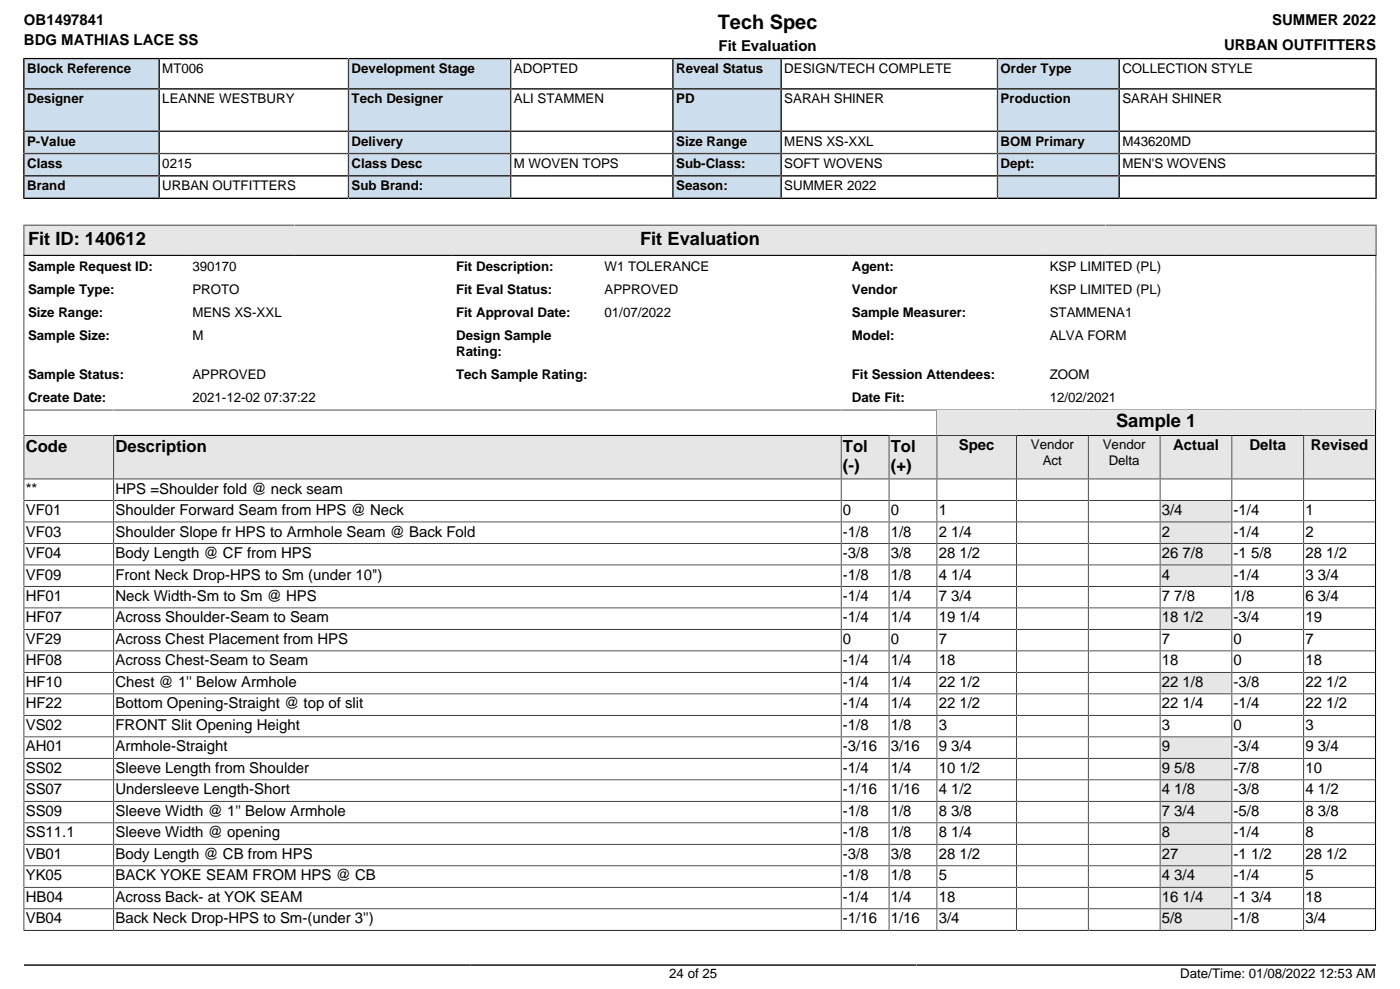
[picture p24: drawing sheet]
<svg xmlns="http://www.w3.org/2000/svg" width="297mm" height="210mm" viewBox="0 0 297 210" stroke-linecap="round" stroke-linejoin="round" font-family="sans-serif">
<defs><g id="words">
<text font-size="4.2" x="152.4" y="6.2">Tech Spec</text>
<g font-size="3.9">
<text x="6" y="51.9">Fit ID: 140612</text>
<text x="135.9" y="51.9">Fit Evaluation</text>
<text x="236.9" y="90.7">Sample 1</text>
</g>
<g font-size="3.5">
<text x="5.5" y="95.8">Code</text>
<text x="24.5" y="95.8">Description</text>
<text x="178.9" y="95.8">Tol</text>
<text x="189.1" y="95.8">Tol</text>
<text x="178.9" y="100">(-)</text>
<text x="189.1" y="100">(+)</text>
</g>
<g font-size="3.2">
<text x="5.1" y="5.3">OB1497841</text>
<text x="270" y="5.3">SUMMER 2022</text>
<text x="5.1" y="9.6">BDG MATHIAS LACE SS</text>
<text x="152.5" y="10.8">Fit Evaluation</text>
<text x="259.8" y="10.6">URBAN OUTFITTERS</text>
<text x="203.5" y="95.5">Spec</text>
<text x="249" y="95.5">Actual</text>
<text x="265.2" y="95.5">Delta</text>
<text x="278.3" y="95.5">Revised</text>
<text x="5.5" y="104.7">**</text>
<text x="24.5" y="104.7">HPS =Shoulder fold @ neck seam</text>
<text x="5.5" y="109.3">VF01</text>
<text x="5.5" y="113.8">VF03</text>
<text x="24.5" y="109.3">Shoulder Forward Seam from HPS @ Neck</text>
<text x="24.5" y="113.8">Shoulder Slope fr HPS to Armhole Seam @ Back Fold</text>
<text x="178.9" y="109.3">0</text>
<text x="178.9" y="113.8">-1/8</text>
<text x="189.1" y="109.3">0</text>
<text x="189.1" y="113.8">1/8</text>
<text x="199.3" y="109.3">1</text>
<text x="199.3" y="113.8">2 1/4</text>
<text x="246.6" y="109.3">3/4</text>
<text x="246.6" y="113.8">2</text>
<text x="261.9" y="109.3">-1/4</text>
<text x="261.9" y="113.8">-1/4</text>
<text x="277.1" y="109.3">1</text>
<text x="277.1" y="113.8">2</text>
<text x="5.5" y="118.4">VF04</text>
<text x="24.5" y="118.4">Body Length @ CF from HPS</text>
<text x="178.9" y="118.4">-3/8</text>
<text x="189.1" y="118.4">3/8</text>
<text x="199.3" y="118.4">28 1/2</text>
<text x="246.6" y="118.4">26 7/8</text>
<text x="261.9" y="118.4">-1 5/8</text>
<text x="277.1" y="118.4">28 1/2</text>
<text x="5.5" y="122.9">VF09</text>
<text x="24.5" y="122.9">Front Neck Drop-HPS to Sm (under 10&quot;)</text>
<text x="178.9" y="122.9">-1/8</text>
<text x="189.1" y="122.9">1/8</text>
<text x="199.3" y="122.9">4 1/4</text>
<text x="246.6" y="122.9">4</text>
<text x="261.9" y="122.9">-1/4</text>
<text x="277.1" y="122.9">3 3/4</text>
<text x="5.5" y="127.5">HF01</text>
<text x="24.5" y="127.5">Neck Width-Sm to Sm @ HPS</text>
<text x="178.9" y="127.5">-1/4</text>
<text x="189.1" y="127.5">1/4</text>
<text x="199.3" y="127.5">7 3/4</text>
<text x="246.6" y="127.5">7 7/8</text>
<text x="261.9" y="127.5">1/8</text>
<text x="277.1" y="127.5">6 3/4</text>
<text x="5.5" y="132.1">HF07</text>
<text x="5.5" y="136.6">VF29</text>
<text x="24.5" y="132.1">Across Shoulder-Seam to Seam</text>
<text x="24.5" y="136.6">Across Chest Placement from HPS</text>
<text x="178.9" y="132.1">-1/4</text>
<text x="178.9" y="136.6">0</text>
<text x="189.1" y="132.1">1/4</text>
<text x="189.1" y="136.6">0</text>
<text x="199.3" y="132.1">19 1/4</text>
<text x="199.3" y="136.6">7</text>
<text x="246.6" y="132.1">18 1/2</text>
<text x="246.6" y="136.6">7</text>
<text x="261.9" y="132.1">-3/4</text>
<text x="261.9" y="136.6">0</text>
<text x="277.1" y="132.1">19</text>
<text x="277.1" y="136.6">7</text>
<text x="5.5" y="141.2">HF08</text>
<text x="24.5" y="141.2">Across Chest-Seam to Seam</text>
<text x="178.9" y="141.2">-1/4</text>
<text x="189.1" y="141.2">1/4</text>
<text x="199.3" y="141.2">18</text>
<text x="246.6" y="141.2">18</text>
<text x="261.9" y="141.2">0</text>
<text x="277.1" y="141.2">18</text>
<text x="5.5" y="145.7">HF10</text>
<text x="24.5" y="145.7">Chest @ 1'' Below Armhole</text>
<text x="178.9" y="145.7">-1/4</text>
<text x="189.1" y="145.7">1/4</text>
<text x="199.3" y="145.7">22 1/2</text>
<text x="246.6" y="145.7">22 1/8</text>
<text x="261.9" y="145.7">-3/8</text>
<text x="277.1" y="145.7">22 1/2</text>
<text x="5.5" y="150.3">HF22</text>
<text x="5.5" y="154.9">VS02</text>
<text x="24.5" y="150.3">Bottom Opening-Straight @ top of slit</text>
<text x="24.5" y="154.9">FRONT Slit Opening Height</text>
<text x="178.9" y="150.3">-1/4</text>
<text x="178.9" y="154.9">-1/8</text>
<text x="189.1" y="150.3">1/4</text>
<text x="189.1" y="154.9">1/8</text>
<text x="199.3" y="150.3">22 1/2</text>
<text x="199.3" y="154.9">3</text>
<text x="246.6" y="150.3">22 1/4</text>
<text x="246.6" y="154.9">3</text>
<text x="261.9" y="150.3">-1/4</text>
<text x="261.9" y="154.9">0</text>
<text x="277.1" y="150.3">22 1/2</text>
<text x="277.1" y="154.9">3</text>
<text x="5.5" y="159.4">AH01</text>
<text x="24.5" y="159.4">Armhole-Straight</text>
<text x="178.9" y="159.4">-3/16</text>
<text x="189.1" y="159.4">3/16</text>
<text x="199.3" y="159.4">9 3/4</text>
<text x="246.6" y="159.4">9</text>
<text x="261.9" y="159.4">-3/4</text>
<text x="277.1" y="159.4">9 3/4</text>
<text x="5.5" y="164">SS02</text>
<text x="24.5" y="164">Sleeve Length from Shoulder</text>
<text x="178.9" y="164">-1/4</text>
<text x="189.1" y="164">1/4</text>
<text x="199.3" y="164">10 1/2</text>
<text x="246.6" y="164">9 5/8</text>
<text x="261.9" y="164">-7/8</text>
<text x="277.1" y="164">10</text>
<text x="5.5" y="168.5">SS07</text>
<text x="5.5" y="173.1">SS09</text>
<text x="24.5" y="168.5">Undersleeve Length-Short</text>
<text x="24.5" y="173.1">Sleeve Width @ 1'' Below Armhole</text>
<text x="178.9" y="168.5">-1/16</text>
<text x="178.9" y="173.1">-1/8</text>
<text x="189.1" y="168.5">1/16</text>
<text x="189.1" y="173.1">1/8</text>
<text x="199.3" y="168.5">4 1/2</text>
<text x="199.3" y="173.1">8 3/8</text>
<text x="246.6" y="168.5">4 1/8</text>
<text x="246.6" y="173.1">7 3/4</text>
<text x="261.9" y="168.5">-3/8</text>
<text x="261.9" y="173.1">-5/8</text>
<text x="277.1" y="168.5">4 1/2</text>
<text x="277.1" y="173.1">8 3/8</text>
<text x="5.5" y="177.6">SS11.1</text>
<text x="24.5" y="177.6">Sleeve Width @ opening</text>
<text x="178.9" y="177.6">-1/8</text>
<text x="189.1" y="177.6">1/8</text>
<text x="199.3" y="177.6">8 1/4</text>
<text x="246.6" y="177.6">8</text>
<text x="261.9" y="177.6">-1/4</text>
<text x="277.1" y="177.6">8</text>
<text x="5.5" y="182.2">VB01</text>
<text x="24.5" y="182.2">Body Length @ CB from HPS</text>
<text x="178.9" y="182.2">-3/8</text>
<text x="189.1" y="182.2">3/8</text>
<text x="199.3" y="182.2">28 1/2</text>
<text x="246.6" y="182.2">27</text>
<text x="261.9" y="182.2">-1 1/2</text>
<text x="277.1" y="182.2">28 1/2</text>
<text x="5.5" y="186.8">YK05</text>
<text x="5.5" y="191.3">HB04</text>
<text x="24.5" y="186.8">BACK YOKE SEAM FROM HPS @ CB</text>
<text x="24.5" y="191.3">Across Back- at YOK SEAM</text>
<text x="178.9" y="186.8">-1/8</text>
<text x="178.9" y="191.3">-1/4</text>
<text x="189.1" y="186.8">1/8</text>
<text x="189.1" y="191.3">1/4</text>
<text x="199.3" y="186.8">5</text>
<text x="199.3" y="191.3">18</text>
<text x="246.6" y="186.8">4 3/4</text>
<text x="246.6" y="191.3">16 1/4</text>
<text x="261.9" y="186.8">-1/4</text>
<text x="261.9" y="191.3">-1 3/4</text>
<text x="277.1" y="186.8">5</text>
<text x="277.1" y="191.3">18</text>
<text x="5.5" y="195.9">VB04</text>
<text x="24.5" y="195.9">Back Neck Drop-HPS to Sm-(under 3'')</text>
<text x="178.9" y="195.9">-1/16</text>
<text x="189.1" y="195.9">1/16</text>
<text x="199.3" y="195.9">3/4</text>
<text x="246.6" y="195.9">5/8</text>
<text x="261.9" y="195.9">-1/8</text>
<text x="277.1" y="195.9">3/4</text>
</g>
<g font-size="2.8">
<text x="5.8" y="15.5">Block Reference</text>
<text x="34.5" y="15.5">MT006</text>
<text x="74.6" y="15.5">Development Stage</text>
<text x="109.1" y="15.5">ADOPTED</text>
<text x="143.5" y="15.5">Reveal Status</text>
<text x="166.5" y="15.5">DESIGN/TECH COMPLETE</text>
<text x="212.4" y="15.5">Order Type</text>
<text x="238.2" y="15.5">COLLECTION STYLE</text>
<text x="5.8" y="22">Designer</text>
<text x="34.5" y="22">LEANNE WESTBURY</text>
<text x="74.6" y="22">Tech Designer</text>
<text x="109.1" y="22">ALI STAMMEN</text>
<text x="143.5" y="22">PD</text>
<text x="166.5" y="22">SARAH SHINER</text>
<text x="212.4" y="22">Production</text>
<text x="238.2" y="22">SARAH SHINER</text>
<text x="5.8" y="30.9">P-Value</text>
<text x="5.8" y="35.7">Class</text>
<text x="34.5" y="35.7">0215</text>
<text x="74.6" y="30.9">Delivery</text>
<text x="74.6" y="35.7">Class Desc</text>
<text x="109.1" y="35.7">M WOVEN TOPS</text>
<text x="143.5" y="30.9">Size Range</text>
<text x="143.5" y="35.7">Sub-Class:</text>
<text x="166.5" y="30.9">MENS XS-XXL</text>
<text x="166.5" y="35.7">SOFT WOVENS</text>
<text x="212.4" y="30.9">BOM Primary</text>
<text x="212.4" y="35.7">Dept:</text>
<text x="238.2" y="30.9">M43620MD</text>
<text x="238.2" y="35.7">MEN'S WOVENS</text>
<text x="5.8" y="40.4">Brand</text>
<text x="34.5" y="40.4">URBAN OUTFITTERS</text>
<text x="74.6" y="40.4">Sub Brand:</text>
<text x="143.5" y="40.4">Season:</text>
<text x="166.5" y="40.4">SUMMER 2022</text>
<text x="6" y="57.4">Sample Request ID:</text>
<text x="40.8" y="57.4">390170</text>
<text x="96.8" y="57.4">Fit Description:</text>
<text x="128.3" y="57.4">W1 TOLERANCE</text>
<text x="180.8" y="57.4">Agent:</text>
<text x="222.8" y="57.4">KSP LIMITED (PL)</text>
<text x="6" y="62.3">Sample Type:</text>
<text x="40.8" y="62.3">PROTO</text>
<text x="96.8" y="62.3">Fit Eval Status:</text>
<text x="128.3" y="62.3">APPROVED</text>
<text x="180.8" y="62.3">Vendor</text>
<text x="222.8" y="62.3">KSP LIMITED (PL)</text>
<text x="6" y="67.2">Size Range:</text>
<text x="40.8" y="67.2">MENS XS-XXL</text>
<text x="96.8" y="67.2">Fit Approval Date:</text>
<text x="128.3" y="67.2">01/07/2022</text>
<text x="180.8" y="67.2">Sample Measurer:</text>
<text x="222.8" y="67.2">STAMMENA1</text>
<text x="6" y="72.1">Sample Size:</text>
<text x="40.8" y="72.1">M</text>
<text x="96.8" y="72.1">Design Sample</text>
<text x="96.8" y="75.5">Rating:</text>
<text x="180.8" y="72.1">Model:</text>
<text x="222.8" y="72.1">ALVA FORM</text>
<text x="6" y="80.4">Sample Status:</text>
<text x="40.8" y="80.4">APPROVED</text>
<text x="96.8" y="80.4">Tech Sample Rating:</text>
<text x="180.8" y="80.4">Fit Session Attendees:</text>
<text x="222.8" y="80.4">ZOOM</text>
<text x="6" y="85.3">Create Date:</text>
<text x="40.8" y="85.3">2021-12-02 07:37:22</text>
<text x="180.8" y="85.3">Date Fit:</text>
<text x="222.8" y="85.3">12/02/2021</text>
<text x="218.8" y="95.2">Vendor</text>
<text x="234.1" y="95.2">Vendor</text>
<text x="221.4" y="98.6">Act</text>
<text x="235.3" y="98.6">Delta</text>
<text x="142.1" y="207.6">24 of 25</text>
<text x="250.5" y="207.6">Date/Time: 01/08/2022 12:53 AM</text>
</g>
</g></defs>
<path d="M5.3 12.6h28.3v6.1h-28.3z" fill="#cde"/>
<path d="M5.1 12.3v6.6h68.9v-6.5h-69.1M33.8 12.4v6.5" fill="none" stroke="#000" stroke-width=".35"/>
<path d="M74.1 12.6h34.1v6.1h-34.1z" fill="#cde"/>
<path d="M74 12.4h68.8v6.5h-68.8zM108.4 12.4v6.5" fill="none" stroke="#000" stroke-width=".35"/>
<path d="M143 12.6h22.6v6.1h-22.6z" fill="#cde"/>
<path d="M142.8 12.4h68.9v6.5h-68.9zM165.8 12.4v6.5" fill="none" stroke="#000" stroke-width=".35"/>
<path d="M211.9 12.6h25.5v6.1h-25.5z" fill="#cde"/>
<path d="M237.6 12.4v6.5M292.1 12.3v6.6h-80.4v-6.5h80.6" fill="none" stroke="#000" stroke-width=".35"/>
<path d="M5.3 19h28.3v8.7h-28.3z" fill="#cde"/>
<path d="M5.1 18.9h68.9v8.9h-68.9zM33.8 18.9v8.9" fill="none" stroke="#000" stroke-width=".35"/>
<path d="M74.1 19h34.1v8.7h-34.1z" fill="#cde"/>
<path d="M74 18.9h68.8v8.9h-68.8zM108.4 18.9v8.9" fill="none" stroke="#000" stroke-width=".35"/>
<path d="M143 19h22.6v8.7h-22.6z" fill="#cde"/>
<path d="M142.8 18.9h68.9v8.9h-68.9zM165.8 18.9v8.9" fill="none" stroke="#000" stroke-width=".35"/>
<path d="M211.9 19h25.5v8.7h-25.5z" fill="#cde"/>
<path d="M211.7 18.9h80.4v8.9h-80.4zM237.6 18.9v8.9" fill="none" stroke="#000" stroke-width=".35"/>
<path d="M5.3 28h28.3v4.4h-28.3z" fill="#cde"/>
<path d="M5.1 27.8h68.9v4.8h-68.9zM33.8 27.8v4.8" fill="none" stroke="#000" stroke-width=".35"/>
<path d="M74.1 28h34.1v4.4h-34.1z" fill="#cde"/>
<path d="M74 27.8h68.8v4.8h-68.8zM108.4 27.8v4.8" fill="none" stroke="#000" stroke-width=".35"/>
<path d="M143 28h22.6v4.4h-22.6z" fill="#cde"/>
<path d="M142.8 27.8h68.9v4.8h-68.9zM165.8 27.8v4.8" fill="none" stroke="#000" stroke-width=".35"/>
<path d="M211.9 28h25.5v4.4h-25.5z" fill="#cde"/>
<path d="M211.7 27.8h80.4v4.8h-80.4zM237.6 27.8v4.8" fill="none" stroke="#000" stroke-width=".35"/>
<path d="M5.3 32.8h28.3v4.3h-28.3z" fill="#cde"/>
<path d="M5.1 32.6h68.9v4.7h-68.9zM33.8 32.6v4.7" fill="none" stroke="#000" stroke-width=".35"/>
<path d="M74.1 32.8h34.1v4.3h-34.1z" fill="#cde"/>
<path d="M74 32.6h68.8v4.7h-68.8zM108.4 32.6v4.7" fill="none" stroke="#000" stroke-width=".35"/>
<path d="M143 32.8h22.6v4.3h-22.6z" fill="#cde"/>
<path d="M142.8 32.6h68.9v4.7h-68.9zM165.8 32.6v4.7" fill="none" stroke="#000" stroke-width=".35"/>
<path d="M211.9 32.8h25.5v4.3h-25.5z" fill="#cde"/>
<path d="M211.7 32.6h80.4v4.7h-80.4zM237.6 32.6v4.7" fill="none" stroke="#000" stroke-width=".35"/>
<path d="M5.3 37.5h28.3v4.4h-28.3z" fill="#cde"/>
<path d="M33.8 37.3v4.8M4.9 42.1h69.1v-4.8h-68.9v4.9" fill="none" stroke="#000" stroke-width=".35"/>
<path d="M74.1 37.5h34.1v4.4h-34.1z" fill="#cde"/>
<path d="M74 37.3h68.8v4.8h-68.8zM108.4 37.3v4.8" fill="none" stroke="#000" stroke-width=".35"/>
<path d="M143 37.5h22.6v4.4h-22.6z" fill="#cde"/>
<path d="M142.8 37.3h68.9v4.8h-68.9zM165.8 37.3v4.8" fill="none" stroke="#000" stroke-width=".35"/>
<path d="M211.9 37.5h25.5v4.4h-25.5z" fill="#cde"/>
<path d="M237.6 37.3v4.8M292.3 42.1h-80.6v-4.8h80.4v4.9" fill="none" stroke="#000" stroke-width=".35"/>
<path d="M5.2 47.9h57.3v6.1h-57.3z" fill="#e6e6e6"/>
<path d="M5 54.2h57.5M5 47.8h57.5M5.1 47.6v6.7" fill="none" stroke="#000" stroke-width=".25"/>
<path d="M62.5 47.9h172.2v6.1h-172.2z" fill="#e6e6e6"/>
<path d="M62.5 47.8h172.2M62.5 54.2h172.2" fill="none" stroke="#000" stroke-width=".25"/>
<path d="M234.7 47.9h57.3v6.1h-57.3z" fill="#e6e6e6"/>
<path d="M5.1 54v38.4h286.9v-5.4h-287M234.7 47.8h57.5M292.1 47.6v39.4M292.2 54.2h-287.2M198.9 87v5.4" fill="none" stroke="#000" stroke-width=".25"/>
<path d="M199 87.1h92.8v5.2h-92.8z" fill="#e6e6e6"/>
<path d="M292 87v5.4" fill="none" stroke="#000" stroke-width=".25"/>
<path d="M5.2 92.5h18.8v9h-18.8z" fill="#e6e6e6"/>
<path d="M5.1 92.4h19v9.2h-19z" fill="none" stroke="#000" stroke-width=".25"/>
<path d="M24.3 92.5h154.1v9h-154.1z" fill="#e6e6e6"/>
<path d="M24.1 92.4h154.5v9.2h-154.5z" fill="none" stroke="#000" stroke-width=".25"/>
<path d="M178.7 92.5h9.9v9h-9.9z" fill="#e6e6e6"/>
<path d="M178.6 92.4h10.1v9.2h-10.1z" fill="none" stroke="#000" stroke-width=".25"/>
<path d="M188.8 92.5h10v9h-10z" fill="#e6e6e6"/>
<path d="M188.7 92.4h10.2v9.2h-10.2z" fill="none" stroke="#000" stroke-width=".25"/>
<path d="M199 92.5h16.6v9h-16.6z" fill="#e6e6e6"/>
<path d="M198.9 92.4h16.9v9.2h-16.9z" fill="none" stroke="#000" stroke-width=".25"/>
<path d="M215.9 92.5h15v9h-15z" fill="#e6e6e6"/>
<path d="M215.8 92.4h15.2v9.2h-15.2z" fill="none" stroke="#000" stroke-width=".25"/>
<path d="M231.1 92.5h15v9h-15z" fill="#e6e6e6"/>
<path d="M231 92.4h15.3v9.2h-15.3z" fill="none" stroke="#000" stroke-width=".25"/>
<path d="M246.4 92.5h15v9h-15z" fill="#e6e6e6"/>
<path d="M246.3 92.4h15.2v9.2h-15.2z" fill="none" stroke="#000" stroke-width=".25"/>
<path d="M261.6 92.5h15v9h-15z" fill="#e6e6e6"/>
<path d="M261.5 92.4h15.2v9.2h-15.2z" fill="none" stroke="#000" stroke-width=".25"/>
<path d="M276.9 92.5h14.9v9h-14.9z" fill="#e6e6e6"/>
<path d="M5.1 106.2h286.9v-13.8h-15.3v13.8M24.1 101.6v9.1M178.6 101.6v9.1M188.7 101.6v9.1M198.9 101.6v9.1M215.8 101.6v9.1M231 101.6v9.1M246.3 101.6v9.1h-241.2v-9.1h286.9M261.5 101.6v4.6" fill="none" stroke="#000" stroke-width=".25"/>
<path d="M246.4 106.3h15v4.3h-15z" fill="#e6e6e6"/>
<path d="M5.1 110.7h286.9v-4.5h-45.7v9.1h-241.2zM24.1 110.7v4.6M178.6 110.7v4.6M188.7 110.7v4.6M198.9 110.7v4.6M215.8 110.7v4.6M231 110.7v4.6M261.5 106.2v4.5M276.7 106.2v4.5" fill="none" stroke="#000" stroke-width=".25"/>
<path d="M246.4 110.9h15v4.3h-15z" fill="#e6e6e6"/>
<path d="M5.1 115.3h286.9v-4.6h-45.7v9.1h-241.2zM24.1 115.3v4.5M178.6 115.3v4.5M188.7 115.3v4.5M198.9 115.3v4.5M215.8 115.3v4.5M231 115.3v4.5M261.5 110.7v4.6M276.7 110.7v4.6" fill="none" stroke="#000" stroke-width=".25"/>
<path d="M246.4 115.4h15v4.3h-15z" fill="#e6e6e6"/>
<path d="M5.1 119.8h286.9v-4.5h-45.7v9.1h-241.2zM24.1 119.8v4.6M178.6 119.8v4.6M188.7 119.8v4.6M198.9 119.8v4.6M215.8 119.8v4.6M231 119.8v4.6M261.5 115.3v4.5M276.7 115.3v4.5" fill="none" stroke="#000" stroke-width=".25"/>
<path d="M246.4 120h15v4.3h-15z" fill="#e6e6e6"/>
<path d="M261.5 119.8v9.2M276.7 119.8v9.2M24.1 124.4v9.1M178.6 124.4v9.1M188.7 124.4v9.1M198.9 124.4v9.1M215.8 124.4v9.1M231 124.4v9.1M292 124.4h-286.9v9.1h241.2v-13.7h45.7v9.2h-286.9" fill="none" stroke="#000" stroke-width=".25"/>
<path d="M246.4 129.1h15v4.3h-15z" fill="#e6e6e6"/>
<path d="M5.1 138.1h286.9M24.1 133.5v13.7M178.6 133.5v13.7M188.7 133.5v13.7M198.9 133.5v13.7M215.8 133.5v13.7M231 133.5v13.7M261.5 129v13.6M276.7 129v13.6M292 133.5h-286.9v13.7h241.2v-18.2h45.7v13.6h-286.9" fill="none" stroke="#000" stroke-width=".25"/>
<path d="M246.4 142.8h15v4.3h-15z" fill="#e6e6e6"/>
<path d="M24.1 147.2v13.7M178.6 147.2v13.7M188.7 147.2v13.7M198.9 147.2v13.7M215.8 147.2v13.7M231 147.2v13.7M261.5 142.6v13.7M276.7 142.6v13.7M292 147.2h-286.9v13.7h241.2v-18.3h45.7v13.7h-286.9M292 151.8h-286.9" fill="none" stroke="#000" stroke-width=".25"/>
<path d="M246.4 156.4h15v4.4h-15z" fill="#e6e6e6"/>
<path d="M261.5 156.3v4.6M276.7 156.3v4.6M5.1 160.9h286.9v-4.6h-45.7v9.1h-241.2zM24.1 160.9v4.5M178.6 160.9v4.5M188.7 160.9v4.5M198.9 160.9v4.5M215.8 160.9v4.5M231 160.9v4.5" fill="none" stroke="#000" stroke-width=".25"/>
<path d="M246.4 161h15v4.3h-15z" fill="#e6e6e6"/>
<path d="M5.1 165.4h286.9v-4.5h-45.7v9.1h-241.2zM24.1 165.4v4.6M178.6 165.4v4.6M188.7 165.4v4.6M198.9 165.4v4.6M215.8 165.4v4.6M231 165.4v4.6M261.5 160.9v4.5M276.7 160.9v4.5" fill="none" stroke="#000" stroke-width=".25"/>
<path d="M246.4 165.6h15v4.3h-15z" fill="#e6e6e6"/>
<path d="M5.1 170h286.9v-4.6h-45.7v9.2h-241.2zM24.1 170v4.6M178.6 170v4.6M188.7 170v4.6M198.9 170v4.6M215.8 170v4.6M231 170v4.6M261.5 165.4v4.6M276.7 165.4v4.6" fill="none" stroke="#000" stroke-width=".25"/>
<path d="M246.4 170.1h15v4.3h-15z" fill="#e6e6e6"/>
<path d="M5.1 174.6h286.9v-4.6h-45.7v9.1h-241.2zM24.1 174.6v4.5M178.6 174.6v4.5M188.7 174.6v4.5M198.9 174.6v4.5M215.8 174.6v4.5M231 174.6v4.5M261.5 170v4.6M276.7 170v4.6" fill="none" stroke="#000" stroke-width=".25"/>
<path d="M246.4 174.7h15v4.3h-15z" fill="#e6e6e6"/>
<path d="M5.1 179.1h286.9v-4.5h-45.7v9.1h-241.2zM24.1 179.1v4.6M178.6 179.1v4.6M188.7 179.1v4.6M198.9 179.1v4.6M215.8 179.1v4.6M231 179.1v4.6M261.5 174.6v4.5M276.7 174.6v4.5" fill="none" stroke="#000" stroke-width=".25"/>
<path d="M246.4 179.2h15v4.3h-15z" fill="#e6e6e6"/>
<path d="M261.5 179.1v4.6M276.7 179.1v4.6M5.1 183.7h286.9v-4.6h-45.7v9.1h-241.2zM24.1 183.7v4.5M178.6 183.7v4.5M188.7 183.7v4.5M198.9 183.7v4.5M215.8 183.7v4.5M231 183.7v4.5" fill="none" stroke="#000" stroke-width=".25"/>
<path d="M246.4 183.8h15v4.3h-15z" fill="#e6e6e6"/>
<path d="M5.1 188.2h286.9v-4.5h-45.7v9.1h-241.2zM24.1 188.2v4.6M178.6 188.2v4.6M188.7 188.2v4.6M198.9 188.2v4.6M215.8 188.2v4.6M231 188.2v4.6M261.5 183.7v4.5M276.7 183.7v4.5" fill="none" stroke="#000" stroke-width=".25"/>
<path d="M246.4 188.4h15v4.3h-15z" fill="#e6e6e6"/>
<path d="M5 197.4h241.3v-9.2h45.7v4.6h-286.9v4.7M24.1 192.8v4.6M178.6 192.8v4.6M188.7 192.8v4.6M198.9 192.8v4.6M215.8 192.8v4.6M231 192.8v4.6M261.5 188.2v4.6M276.7 188.2v4.6" fill="none" stroke="#000" stroke-width=".25"/>
<path d="M246.4 192.9h15v4.3h-15z" fill="#e6e6e6"/>
<path d="M246.3 192.8h45.7v4.6h-45.7zM261.5 192.8v4.6M276.7 192.8v4.6" fill="none" stroke="#000" stroke-width=".25"/>
<path d="M5.1 204.7h287" fill="none" stroke="#000" stroke-width=".35"/>
<use href="#words"/>
</svg>
